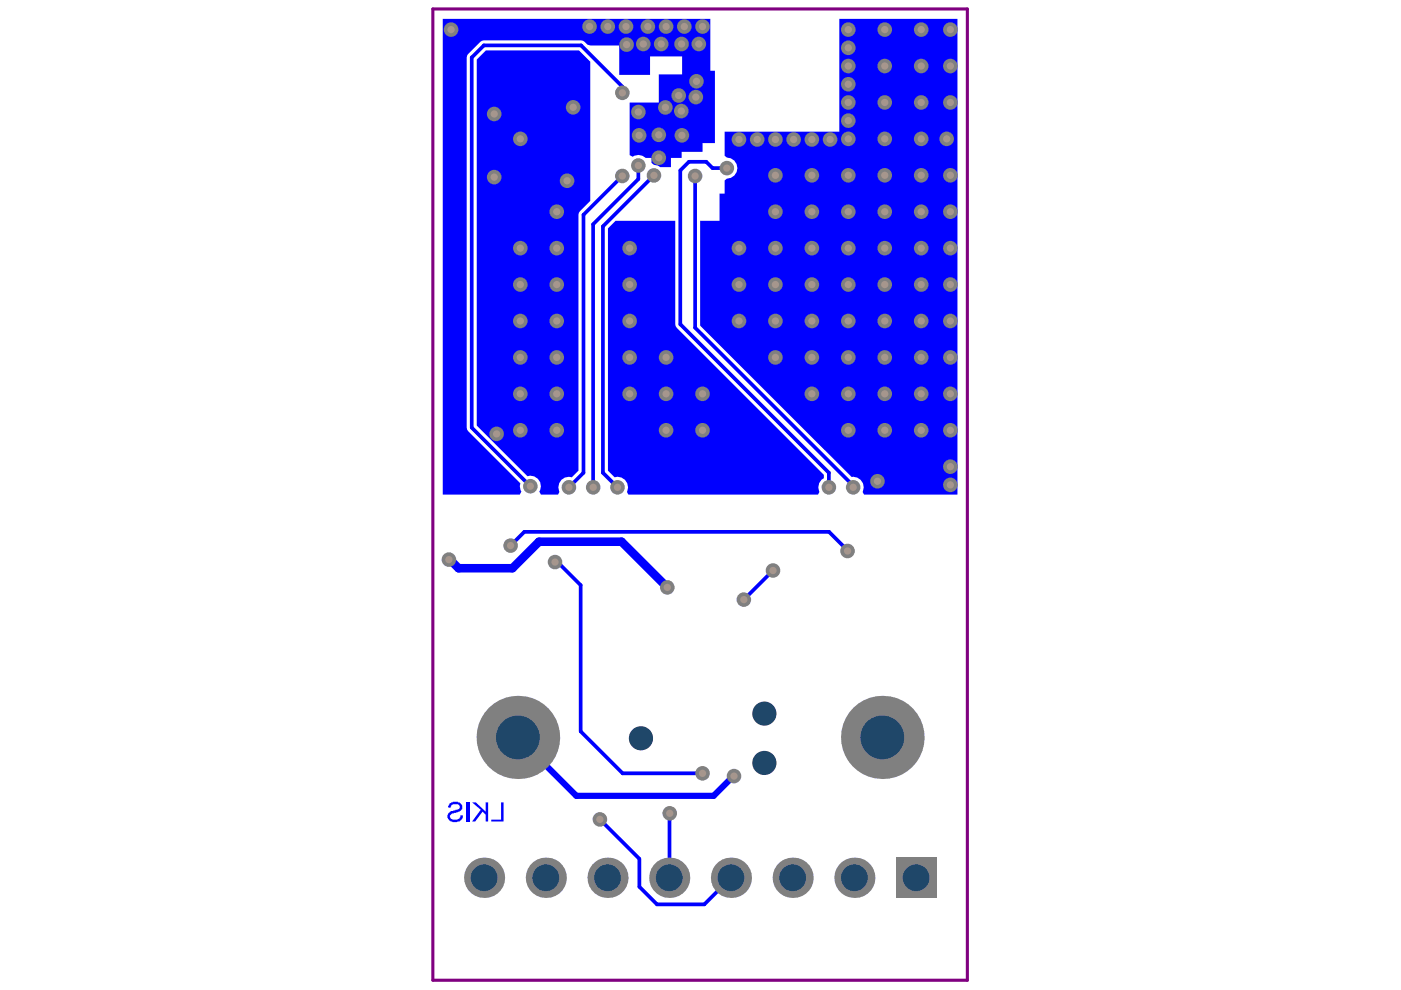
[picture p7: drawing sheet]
<svg xmlns="http://www.w3.org/2000/svg" width="297mm" height="210mm" viewBox="0 0 297 210" stroke-linecap="round" stroke-linejoin="round" font-family="sans-serif">
<g fill="#00f">
<path d="M128.9 48.4l1.6-1.6h12.7l.1 22.4 31.4 31.5v.7a2.14 2.14 0 0 0-1 2.9l-.3 .6h-40.2l-.3-.6a2.19 2.19 0 0 0-.3-2.4 2.19 2.19 0 0 0-2.3-.7l-1.4-1.4z"/>
<path d="M153.6 27.9h24.4v-23.9h25v100.9h-19.8l-.3-.6a2.18 2.18 0 0 0-.2-2.3 2.18 2.18 0 0 0-2.1-.9l-32.2-32.1v-22.2h4.2v-5.8h1v-2.7l.5-.4a2.24 2.24 0 0 0 2.2-2.3 2.24 2.24 0 0 0-2.2-2.2l-.5-.4z"/>
<path d="M93.9 4h56.7v11h1v15.3h-2.6v1.9h-4.5v1.3h-2.2v1.9h-2.3l-.5-.3-.9-.2-.5-.4v-1h-1.2a2.12 2.12 0 0 0-2.7-.3l-.7-.3v-11.2h6.2v-5.9h4.9v-3.8h-6.8v3.9h-6.5v-6.3h-6.1l-.7-.1-.6-.6-.7-.3h-20.6l-.8 .3-2.8 2.9-.1 78.9 .4 .7 11 11.1-.1 .6 .4 1.1-.4 .7h-16.3z"/>
<path d="M101.1 12.6l1.9-1.9h19.8l2.4 2.4v29.5l-2.2 2.2-.4 .7v54.3l-1.4 1.4a2.19 2.19 0 0 0-2.3 .7 2.19 2.19 0 0 0-.3 2.4l-.3 .6h-3.6l-.4-.7a2.18 2.18 0 0 0-.1-2.5 2.18 2.18 0 0 0-2.4-.7l-10.7-10.8z"/>
</g>
<path d="M132 18.4l-8.8-8.8h-20.6l-2.6 2.6v78.5l12.4 12.4M131.9 37.3l-8.2 8.2v54.7l-3.1 3.1M135.3 35.1v2.9l-9.5 9.6v55.7M138.6 37.2l-10.8 10.8v52.2l3.1 3.1M147.4 37.3v32.2l33.5 33.5v.3M154.1 35.6h-3l-1.4-1.3h-3.6l-1.9 1.8v32.7l31.5 31.4v3.1M108.3 115.7l2.9-2.9h64.6l3.9 4M117.7 119.2h.5l4.9 4.9v31l8.9 8.9h16.9M163.9 121l-6.2 6.1M127.2 173.7l8.4 8.4v5.9l3.7 3.7h10l5.7-5.6M142 172.4l-.1 13.7" fill="none" stroke="#00f" stroke-width=".79"/>
<path d="M95.2 118.7h.2l1.8 1.8h11.5l5.6-5.6h17.5l9.7 9.6" fill="none" stroke="#00f" stroke-width="1.8"/>
<path d="M109.8 156.4l12.4 12.3h29.1l4.3-4.1" fill="none" stroke="#00f" stroke-width="1.3"/>
<g fill="#00f">
<path d="M106.2 170.1h.6v4.1h-2.7v-.4h2.1z"/>
<path d="M100.1 170.1h.8l2.1 2v-2h.5v4.1h-.5v-1.5l-.7-.6-1.6 2.1h-.6l1.8-2.5z"/>
<path d="M98.9 170.1h.7v4.1h-.7z"/>
<path d="M95.3 170.4h.1a1.62 1.62 0 0 1 2.6 .5 1.13 1.13 0 0 1-1.2 1.3l-1.2 .4a.7 .7 0 0 0-.1 .8 .7 .7 0 0 0 .8 .4h.4a.91 .91 0 0 0 .9-.8v-.1h.5a1.37 1.37 0 0 1-1.5 1.4 1.61 1.61 0 0 1-1.7-.9v-.3a1.11 1.11 0 0 1 1.1-1.1l.7-.3a.67 .67 0 0 0 .8-.7 .81 .81 0 0 0-1.2-.5 .5 .5 0 0 0-.7 .5h-.1v.3l-.5-.1z"/>
</g>
<circle cx="127.2" cy="173.7" r="1.55" fill="#808080"/>
<circle cx="127.2" cy="173.7" r=".77" fill="#a6968d"/>
<circle cx="142" cy="172.4" r="1.55" fill="#808080"/>
<circle cx="142" cy="172.4" r=".77" fill="#a6968d"/>
<circle cx="120.2" cy="38.3" r="1.55" fill="#808080"/>
<circle cx="120.2" cy="38.3" r=".77" fill="#a6968d"/>
<circle cx="104.8" cy="37.6" r="1.55" fill="#808080"/>
<circle cx="104.8" cy="37.6" r=".77" fill="#a6968d"/>
<circle cx="104.8" cy="24.2" r="1.55" fill="#808080"/>
<circle cx="104.8" cy="24.2" r=".77" fill="#a6968d"/>
<circle cx="121.5" cy="22.8" r="1.55" fill="#808080"/>
<circle cx="121.5" cy="22.8" r=".77" fill="#a6968d"/>
<circle cx="95.6" cy="6.3" r="1.55" fill="#808080"/>
<circle cx="95.6" cy="6.3" r=".77" fill="#a6968d"/>
<circle cx="195.3" cy="6.3" r="1.55" fill="#808080"/>
<circle cx="195.3" cy="6.3" r=".77" fill="#a6968d"/>
<circle cx="195.3" cy="14" r="1.55" fill="#808080"/>
<circle cx="195.3" cy="14" r=".77" fill="#a6968d"/>
<circle cx="195.3" cy="21.7" r="1.55" fill="#808080"/>
<circle cx="195.3" cy="21.7" r=".77" fill="#a6968d"/>
<circle cx="195.3" cy="29.4" r="1.55" fill="#808080"/>
<circle cx="195.3" cy="29.4" r=".77" fill="#a6968d"/>
<circle cx="195.3" cy="37.2" r="1.55" fill="#808080"/>
<circle cx="195.3" cy="37.2" r=".77" fill="#a6968d"/>
<circle cx="195.3" cy="44.9" r="1.55" fill="#808080"/>
<circle cx="195.3" cy="44.9" r=".77" fill="#a6968d"/>
<circle cx="195.3" cy="52.6" r="1.55" fill="#808080"/>
<circle cx="195.3" cy="52.6" r=".77" fill="#a6968d"/>
<circle cx="195.3" cy="60.3" r="1.55" fill="#808080"/>
<circle cx="195.3" cy="60.3" r=".77" fill="#a6968d"/>
<circle cx="195.3" cy="68.1" r="1.55" fill="#808080"/>
<circle cx="195.3" cy="68.1" r=".77" fill="#a6968d"/>
<circle cx="195.3" cy="75.8" r="1.55" fill="#808080"/>
<circle cx="195.3" cy="75.8" r=".77" fill="#a6968d"/>
<circle cx="195.3" cy="83.5" r="1.55" fill="#808080"/>
<circle cx="195.3" cy="83.5" r=".77" fill="#a6968d"/>
<circle cx="195.3" cy="91.2" r="1.55" fill="#808080"/>
<circle cx="195.3" cy="91.2" r=".77" fill="#a6968d"/>
<circle cx="187.6" cy="6.3" r="1.55" fill="#808080"/>
<circle cx="187.6" cy="6.3" r=".77" fill="#a6968d"/>
<circle cx="187.6" cy="14" r="1.55" fill="#808080"/>
<circle cx="187.6" cy="14" r=".77" fill="#a6968d"/>
<circle cx="187.6" cy="21.7" r="1.55" fill="#808080"/>
<circle cx="187.6" cy="21.7" r=".77" fill="#a6968d"/>
<circle cx="187.6" cy="29.4" r="1.55" fill="#808080"/>
<circle cx="187.6" cy="29.4" r=".77" fill="#a6968d"/>
<circle cx="187.6" cy="37.2" r="1.55" fill="#808080"/>
<circle cx="187.6" cy="37.2" r=".77" fill="#a6968d"/>
<circle cx="187.6" cy="44.9" r="1.55" fill="#808080"/>
<circle cx="187.6" cy="44.9" r=".77" fill="#a6968d"/>
<circle cx="187.6" cy="52.6" r="1.55" fill="#808080"/>
<circle cx="187.6" cy="52.6" r=".77" fill="#a6968d"/>
<circle cx="187.6" cy="60.3" r="1.55" fill="#808080"/>
<circle cx="187.6" cy="60.3" r=".77" fill="#a6968d"/>
<circle cx="187.6" cy="68.1" r="1.55" fill="#808080"/>
<circle cx="187.6" cy="68.1" r=".77" fill="#a6968d"/>
<circle cx="187.6" cy="75.8" r="1.55" fill="#808080"/>
<circle cx="187.6" cy="75.8" r=".77" fill="#a6968d"/>
<circle cx="187.6" cy="83.5" r="1.55" fill="#808080"/>
<circle cx="187.6" cy="83.5" r=".77" fill="#a6968d"/>
<circle cx="187.6" cy="91.2" r="1.55" fill="#808080"/>
<circle cx="187.6" cy="91.2" r=".77" fill="#a6968d"/>
<circle cx="179.9" cy="6.3" r="1.55" fill="#808080"/>
<circle cx="179.9" cy="6.3" r=".77" fill="#a6968d"/>
<circle cx="179.9" cy="14" r="1.55" fill="#808080"/>
<circle cx="179.9" cy="14" r=".77" fill="#a6968d"/>
<circle cx="179.9" cy="21.7" r="1.55" fill="#808080"/>
<circle cx="179.9" cy="21.7" r=".77" fill="#a6968d"/>
<circle cx="179.9" cy="29.4" r="1.55" fill="#808080"/>
<circle cx="179.9" cy="29.4" r=".77" fill="#a6968d"/>
<circle cx="179.9" cy="37.2" r="1.55" fill="#808080"/>
<circle cx="179.9" cy="37.2" r=".77" fill="#a6968d"/>
<circle cx="179.9" cy="44.9" r="1.55" fill="#808080"/>
<circle cx="179.9" cy="44.9" r=".77" fill="#a6968d"/>
<circle cx="179.9" cy="52.6" r="1.55" fill="#808080"/>
<circle cx="179.9" cy="52.6" r=".77" fill="#a6968d"/>
<circle cx="179.9" cy="60.3" r="1.55" fill="#808080"/>
<circle cx="179.9" cy="60.3" r=".77" fill="#a6968d"/>
<circle cx="179.9" cy="68.1" r="1.55" fill="#808080"/>
<circle cx="179.9" cy="68.1" r=".77" fill="#a6968d"/>
<circle cx="179.9" cy="75.8" r="1.55" fill="#808080"/>
<circle cx="179.9" cy="75.8" r=".77" fill="#a6968d"/>
<circle cx="179.9" cy="83.5" r="1.55" fill="#808080"/>
<circle cx="179.9" cy="83.5" r=".77" fill="#a6968d"/>
<circle cx="179.9" cy="91.2" r="1.55" fill="#808080"/>
<circle cx="179.9" cy="91.2" r=".77" fill="#a6968d"/>
<circle cx="172.1" cy="37.2" r="1.55" fill="#808080"/>
<circle cx="172.1" cy="37.2" r=".77" fill="#a6968d"/>
<circle cx="172.1" cy="44.9" r="1.55" fill="#808080"/>
<circle cx="172.1" cy="44.9" r=".77" fill="#a6968d"/>
<circle cx="172.1" cy="52.6" r="1.55" fill="#808080"/>
<circle cx="172.1" cy="52.6" r=".77" fill="#a6968d"/>
<circle cx="172.1" cy="60.3" r="1.55" fill="#808080"/>
<circle cx="172.1" cy="60.3" r=".77" fill="#a6968d"/>
<circle cx="172.1" cy="68.1" r="1.55" fill="#808080"/>
<circle cx="172.1" cy="68.1" r=".77" fill="#a6968d"/>
<circle cx="172.1" cy="75.8" r="1.55" fill="#808080"/>
<circle cx="172.1" cy="75.8" r=".77" fill="#a6968d"/>
<circle cx="172.1" cy="83.5" r="1.55" fill="#808080"/>
<circle cx="172.1" cy="83.5" r=".77" fill="#a6968d"/>
<circle cx="164.4" cy="37.2" r="1.55" fill="#808080"/>
<circle cx="164.4" cy="37.2" r=".77" fill="#a6968d"/>
<circle cx="164.4" cy="44.9" r="1.55" fill="#808080"/>
<circle cx="164.4" cy="44.9" r=".77" fill="#a6968d"/>
<circle cx="164.4" cy="52.6" r="1.55" fill="#808080"/>
<circle cx="164.4" cy="52.6" r=".77" fill="#a6968d"/>
<circle cx="164.4" cy="60.3" r="1.55" fill="#808080"/>
<circle cx="164.4" cy="60.3" r=".77" fill="#a6968d"/>
<circle cx="164.4" cy="68.1" r="1.55" fill="#808080"/>
<circle cx="164.4" cy="68.1" r=".77" fill="#a6968d"/>
<circle cx="164.4" cy="75.8" r="1.55" fill="#808080"/>
<circle cx="164.4" cy="75.8" r=".77" fill="#a6968d"/>
<circle cx="156.7" cy="52.6" r="1.55" fill="#808080"/>
<circle cx="156.7" cy="52.6" r=".77" fill="#a6968d"/>
<circle cx="156.7" cy="60.3" r="1.55" fill="#808080"/>
<circle cx="156.7" cy="60.3" r=".77" fill="#a6968d"/>
<circle cx="156.7" cy="68.1" r="1.55" fill="#808080"/>
<circle cx="156.7" cy="68.1" r=".77" fill="#a6968d"/>
<circle cx="149" cy="83.5" r="1.55" fill="#808080"/>
<circle cx="149" cy="83.5" r=".77" fill="#a6968d"/>
<circle cx="149" cy="91.2" r="1.55" fill="#808080"/>
<circle cx="149" cy="91.2" r=".77" fill="#a6968d"/>
<circle cx="141.2" cy="75.8" r="1.55" fill="#808080"/>
<circle cx="141.2" cy="75.8" r=".77" fill="#a6968d"/>
<circle cx="141.2" cy="83.5" r="1.55" fill="#808080"/>
<circle cx="141.2" cy="83.5" r=".77" fill="#a6968d"/>
<circle cx="141.2" cy="91.2" r="1.55" fill="#808080"/>
<circle cx="141.2" cy="91.2" r=".77" fill="#a6968d"/>
<circle cx="133.5" cy="52.6" r="1.55" fill="#808080"/>
<circle cx="133.5" cy="52.6" r=".77" fill="#a6968d"/>
<circle cx="133.5" cy="60.3" r="1.55" fill="#808080"/>
<circle cx="133.5" cy="60.3" r=".77" fill="#a6968d"/>
<circle cx="133.5" cy="68.1" r="1.55" fill="#808080"/>
<circle cx="133.5" cy="68.1" r=".77" fill="#a6968d"/>
<circle cx="133.5" cy="75.8" r="1.55" fill="#808080"/>
<circle cx="133.5" cy="75.8" r=".77" fill="#a6968d"/>
<circle cx="133.5" cy="83.5" r="1.55" fill="#808080"/>
<circle cx="133.5" cy="83.5" r=".77" fill="#a6968d"/>
<circle cx="118" cy="44.9" r="1.55" fill="#808080"/>
<circle cx="118" cy="44.9" r=".77" fill="#a6968d"/>
<circle cx="118" cy="52.6" r="1.55" fill="#808080"/>
<circle cx="118" cy="52.6" r=".77" fill="#a6968d"/>
<circle cx="118" cy="60.3" r="1.55" fill="#808080"/>
<circle cx="118" cy="60.3" r=".77" fill="#a6968d"/>
<circle cx="118" cy="68.1" r="1.55" fill="#808080"/>
<circle cx="118" cy="68.1" r=".77" fill="#a6968d"/>
<circle cx="118" cy="75.8" r="1.55" fill="#808080"/>
<circle cx="118" cy="75.8" r=".77" fill="#a6968d"/>
<circle cx="118" cy="83.5" r="1.55" fill="#808080"/>
<circle cx="118" cy="83.5" r=".77" fill="#a6968d"/>
<circle cx="118" cy="91.2" r="1.55" fill="#808080"/>
<circle cx="118" cy="91.2" r=".77" fill="#a6968d"/>
<circle cx="110.3" cy="29.4" r="1.55" fill="#808080"/>
<circle cx="110.3" cy="29.4" r=".77" fill="#a6968d"/>
<circle cx="110.3" cy="52.6" r="1.55" fill="#808080"/>
<circle cx="110.3" cy="52.6" r=".77" fill="#a6968d"/>
<circle cx="110.3" cy="60.3" r="1.55" fill="#808080"/>
<circle cx="110.3" cy="60.3" r=".77" fill="#a6968d"/>
<circle cx="110.3" cy="68.1" r="1.55" fill="#808080"/>
<circle cx="110.3" cy="68.1" r=".77" fill="#a6968d"/>
<circle cx="110.3" cy="75.8" r="1.55" fill="#808080"/>
<circle cx="110.3" cy="75.8" r=".77" fill="#a6968d"/>
<circle cx="110.3" cy="83.5" r="1.55" fill="#808080"/>
<circle cx="110.3" cy="83.5" r=".77" fill="#a6968d"/>
<circle cx="110.3" cy="91.2" r="1.55" fill="#808080"/>
<circle cx="110.3" cy="91.2" r=".77" fill="#a6968d"/>
<circle cx="125" cy="5.6" r="1.55" fill="#808080"/>
<circle cx="125" cy="5.6" r=".77" fill="#a6968d"/>
<circle cx="128.9" cy="5.6" r="1.55" fill="#808080"/>
<circle cx="128.9" cy="5.6" r=".77" fill="#a6968d"/>
<circle cx="132.7" cy="5.6" r="1.55" fill="#808080"/>
<circle cx="132.7" cy="5.6" r=".77" fill="#a6968d"/>
<circle cx="137.4" cy="5.6" r="1.55" fill="#808080"/>
<circle cx="137.4" cy="5.6" r=".77" fill="#a6968d"/>
<circle cx="141.2" cy="5.6" r="1.55" fill="#808080"/>
<circle cx="141.2" cy="5.6" r=".77" fill="#a6968d"/>
<circle cx="145.1" cy="5.6" r="1.55" fill="#808080"/>
<circle cx="145.1" cy="5.6" r=".77" fill="#a6968d"/>
<circle cx="149" cy="5.6" r="1.55" fill="#808080"/>
<circle cx="149" cy="5.6" r=".77" fill="#a6968d"/>
<circle cx="156.7" cy="29.6" r="1.55" fill="#808080"/>
<circle cx="156.7" cy="29.6" r=".77" fill="#a6968d"/>
<circle cx="186" cy="102" r="1.55" fill="#808080"/>
<circle cx="186" cy="102" r=".77" fill="#a6968d"/>
<circle cx="201.5" cy="102.8" r="1.55" fill="#808080"/>
<circle cx="201.5" cy="102.8" r=".77" fill="#a6968d"/>
<circle cx="201.5" cy="98.9" r="1.55" fill="#808080"/>
<circle cx="201.5" cy="98.9" r=".77" fill="#a6968d"/>
<circle cx="201.5" cy="91.2" r="1.55" fill="#808080"/>
<circle cx="201.5" cy="91.2" r=".77" fill="#a6968d"/>
<circle cx="201.5" cy="83.5" r="1.55" fill="#808080"/>
<circle cx="201.5" cy="83.5" r=".77" fill="#a6968d"/>
<circle cx="201.5" cy="75.8" r="1.55" fill="#808080"/>
<circle cx="201.5" cy="75.8" r=".77" fill="#a6968d"/>
<circle cx="201.5" cy="68.1" r="1.55" fill="#808080"/>
<circle cx="201.5" cy="68.1" r=".77" fill="#a6968d"/>
<circle cx="201.5" cy="60.3" r="1.55" fill="#808080"/>
<circle cx="201.5" cy="60.3" r=".77" fill="#a6968d"/>
<circle cx="201.5" cy="52.6" r="1.55" fill="#808080"/>
<circle cx="201.5" cy="52.6" r=".77" fill="#a6968d"/>
<circle cx="201.5" cy="44.9" r="1.55" fill="#808080"/>
<circle cx="201.5" cy="44.9" r=".77" fill="#a6968d"/>
<circle cx="201.5" cy="37.2" r="1.55" fill="#808080"/>
<circle cx="201.5" cy="37.2" r=".77" fill="#a6968d"/>
<circle cx="200.7" cy="29.4" r="1.55" fill="#808080"/>
<circle cx="200.7" cy="29.4" r=".77" fill="#a6968d"/>
<circle cx="201.5" cy="21.7" r="1.55" fill="#808080"/>
<circle cx="201.5" cy="21.7" r=".77" fill="#a6968d"/>
<circle cx="201.5" cy="14" r="1.55" fill="#808080"/>
<circle cx="201.5" cy="14" r=".77" fill="#a6968d"/>
<circle cx="201.5" cy="6.3" r="1.55" fill="#808080"/>
<circle cx="201.5" cy="6.3" r=".77" fill="#a6968d"/>
<circle cx="160.5" cy="29.6" r="1.55" fill="#808080"/>
<circle cx="160.5" cy="29.6" r=".77" fill="#a6968d"/>
<circle cx="164.4" cy="29.6" r="1.55" fill="#808080"/>
<circle cx="164.4" cy="29.6" r=".77" fill="#a6968d"/>
<circle cx="168.3" cy="29.6" r="1.55" fill="#808080"/>
<circle cx="168.3" cy="29.6" r=".77" fill="#a6968d"/>
<circle cx="172.1" cy="29.6" r="1.55" fill="#808080"/>
<circle cx="172.1" cy="29.6" r=".77" fill="#a6968d"/>
<circle cx="176" cy="29.6" r="1.55" fill="#808080"/>
<circle cx="176" cy="29.6" r=".77" fill="#a6968d"/>
<circle cx="179.9" cy="25.6" r="1.55" fill="#808080"/>
<circle cx="179.9" cy="25.6" r=".77" fill="#a6968d"/>
<circle cx="179.9" cy="17.9" r="1.55" fill="#808080"/>
<circle cx="179.9" cy="17.9" r=".77" fill="#a6968d"/>
<circle cx="179.9" cy="10.1" r="1.55" fill="#808080"/>
<circle cx="179.9" cy="10.1" r=".77" fill="#a6968d"/>
<circle cx="105.3" cy="92" r="1.55" fill="#808080"/>
<circle cx="105.3" cy="92" r=".77" fill="#a6968d"/>
<circle cx="157.7" cy="127.1" r="1.55" fill="#808080"/>
<circle cx="157.7" cy="127.1" r=".77" fill="#a6968d"/>
<circle cx="163.9" cy="121" r="1.55" fill="#808080"/>
<circle cx="163.9" cy="121" r=".77" fill="#a6968d"/>
<circle cx="147.4" cy="37.3" r="1.55" fill="#808080"/>
<circle cx="147.4" cy="37.3" r=".77" fill="#a6968d"/>
<circle cx="135.5" cy="28.7" r="1.55" fill="#808080"/>
<circle cx="135.5" cy="28.7" r=".77" fill="#a6968d"/>
<circle cx="131.9" cy="37.3" r="1.55" fill="#808080"/>
<circle cx="131.9" cy="37.3" r=".77" fill="#a6968d"/>
<circle cx="139.7" cy="33.4" r="1.55" fill="#808080"/>
<circle cx="139.7" cy="33.4" r=".77" fill="#a6968d"/>
<circle cx="135.3" cy="35.1" r="1.55" fill="#808080"/>
<circle cx="135.3" cy="35.1" r=".77" fill="#a6968d"/>
<circle cx="138.6" cy="37.2" r="1.55" fill="#808080"/>
<circle cx="138.6" cy="37.2" r=".77" fill="#a6968d"/>
<circle cx="141.5" cy="124.5" r="1.55" fill="#808080"/>
<circle cx="141.5" cy="124.5" r=".77" fill="#a6968d"/>
<circle cx="117.7" cy="119.2" r="1.55" fill="#808080"/>
<circle cx="117.7" cy="119.2" r=".77" fill="#a6968d"/>
<circle cx="108.3" cy="115.7" r="1.55" fill="#808080"/>
<circle cx="108.3" cy="115.7" r=".77" fill="#a6968d"/>
<circle cx="95.2" cy="118.7" r="1.55" fill="#808080"/>
<circle cx="95.2" cy="118.7" r=".77" fill="#a6968d"/>
<circle cx="148.9" cy="164" r="1.55" fill="#808080"/>
<circle cx="149" cy="164" r=".77" fill="#a6968d"/>
<circle cx="155.6" cy="164.6" r="1.55" fill="#808080"/>
<circle cx="155.6" cy="164.6" r=".77" fill="#a6968d"/>
<circle cx="179.7" cy="116.8" r="1.55" fill="#808080"/>
<circle cx="179.7" cy="116.8" r=".77" fill="#a6968d"/>
<circle cx="175.7" cy="103.3" r="1.55" fill="#808080"/>
<circle cx="175.7" cy="103.3" r=".77" fill="#a6968d"/>
<circle cx="180.9" cy="103.3" r="1.55" fill="#808080"/>
<circle cx="180.9" cy="103.3" r=".77" fill="#a6968d"/>
<circle cx="130.9" cy="103.3" r="1.55" fill="#808080"/>
<circle cx="130.9" cy="103.3" r=".77" fill="#a6968d"/>
<circle cx="125.8" cy="103.3" r="1.55" fill="#808080"/>
<circle cx="125.8" cy="103.3" r=".77" fill="#a6968d"/>
<circle cx="120.6" cy="103.3" r="1.55" fill="#808080"/>
<circle cx="120.6" cy="103.3" r=".77" fill="#a6968d"/>
<circle cx="112.4" cy="103.1" r="1.55" fill="#808080"/>
<circle cx="112.4" cy="103.1" r=".77" fill="#a6968d"/>
<circle cx="132" cy="19.7" r="1.55" fill="#808080"/>
<circle cx="132" cy="19.7" r=".77" fill="#a6968d"/>
<circle cx="154.1" cy="35.6" r="1.55" fill="#808080"/>
<circle cx="154.1" cy="35.6" r=".77" fill="#a6968d"/>
<circle cx="141.1" cy="22.8" r="1.55" fill="#808080"/>
<circle cx="141.1" cy="22.8" r=".77" fill="#a6968d"/>
<circle cx="143.9" cy="20.3" r="1.55" fill="#808080"/>
<circle cx="143.9" cy="20.2" r=".77" fill="#a6968d"/>
<circle cx="144.4" cy="23.5" r="1.55" fill="#808080"/>
<circle cx="144.4" cy="23.5" r=".77" fill="#a6968d"/>
<circle cx="135.4" cy="23.8" r="1.55" fill="#808080"/>
<circle cx="135.4" cy="23.8" r=".77" fill="#a6968d"/>
<circle cx="136.4" cy="9.3" r="1.55" fill="#808080"/>
<circle cx="136.4" cy="9.3" r=".77" fill="#a6968d"/>
<circle cx="148.2" cy="9.3" r="1.55" fill="#808080"/>
<circle cx="148.2" cy="9.3" r=".77" fill="#a6968d"/>
<circle cx="147.5" cy="20.6" r="1.55" fill="#808080"/>
<circle cx="147.5" cy="20.6" r=".77" fill="#a6968d"/>
<circle cx="140.2" cy="9.3" r="1.55" fill="#808080"/>
<circle cx="140.2" cy="9.3" r=".77" fill="#a6968d"/>
<circle cx="144.6" cy="28.7" r="1.55" fill="#808080"/>
<circle cx="144.6" cy="28.7" r=".77" fill="#a6968d"/>
<circle cx="132.9" cy="9.5" r="1.55" fill="#808080"/>
<circle cx="132.9" cy="9.5" r=".77" fill="#a6968d"/>
<circle cx="144.5" cy="9.3" r="1.55" fill="#808080"/>
<circle cx="144.5" cy="9.3" r=".77" fill="#a6968d"/>
<circle cx="147.7" cy="17.2" r="1.55" fill="#808080"/>
<circle cx="147.7" cy="17.2" r=".77" fill="#a6968d"/>
<circle cx="139.7" cy="28.6" r="1.55" fill="#808080"/>
<circle cx="139.7" cy="28.6" r=".77" fill="#a6968d"/>
<circle cx="115.7" cy="186.1" r="4.3" fill="#808080"/>
<circle cx="115.7" cy="186.1" r="2.83" fill="#1f4769"/>
<circle cx="135.9" cy="156.5" r="2.33" fill="#808080"/>
<circle cx="135.9" cy="156.5" r="2.56" fill="#1f4769"/>
<circle cx="128.8" cy="186.1" r="4.3" fill="#808080"/>
<circle cx="128.8" cy="186.1" r="2.83" fill="#1f4769"/>
<circle cx="102.6" cy="186.1" r="4.3" fill="#808080"/>
<circle cx="102.6" cy="186.1" r="2.83" fill="#1f4769"/>
<circle cx="109.8" cy="156.4" r="8.8" fill="#808080"/>
<circle cx="109.8" cy="156.4" r="4.6" fill="#1f4769"/>
<circle cx="162.1" cy="151.3" r="2.33" fill="#808080"/>
<circle cx="162.1" cy="151.3" r="2.56" fill="#1f4769"/>
<circle cx="155" cy="186.1" r="4.3" fill="#808080"/>
<circle cx="155" cy="186.1" r="2.83" fill="#1f4769"/>
<circle cx="141.9" cy="186.1" r="4.3" fill="#808080"/>
<circle cx="141.9" cy="186.1" r="2.83" fill="#1f4769"/>
<circle cx="181.1" cy="186.1" r="4.3" fill="#808080"/>
<circle cx="181.1" cy="186.1" r="2.83" fill="#1f4769"/>
<circle cx="168.1" cy="186.1" r="4.3" fill="#808080"/>
<circle cx="168.1" cy="186.1" r="2.83" fill="#1f4769"/>
<circle cx="162.1" cy="161.8" r="2.33" fill="#808080"/>
<circle cx="162.1" cy="161.8" r="2.56" fill="#1f4769"/>
<circle cx="187.1" cy="156.4" r="8.8" fill="#808080"/>
<circle cx="187.1" cy="156.4" r="4.6" fill="#1f4769"/>
<path d="M190 181.9h8.5v8.5h-8.5z" fill-rule="evenodd" fill="#808080"/>
<circle cx="194.2" cy="186.1" r="2.83" fill="#1f4769"/>
<path d="M91.8 1.9h113.3v205.9h-113.3z" fill="none" stroke="#800080" stroke-width=".66"/>
</svg>
